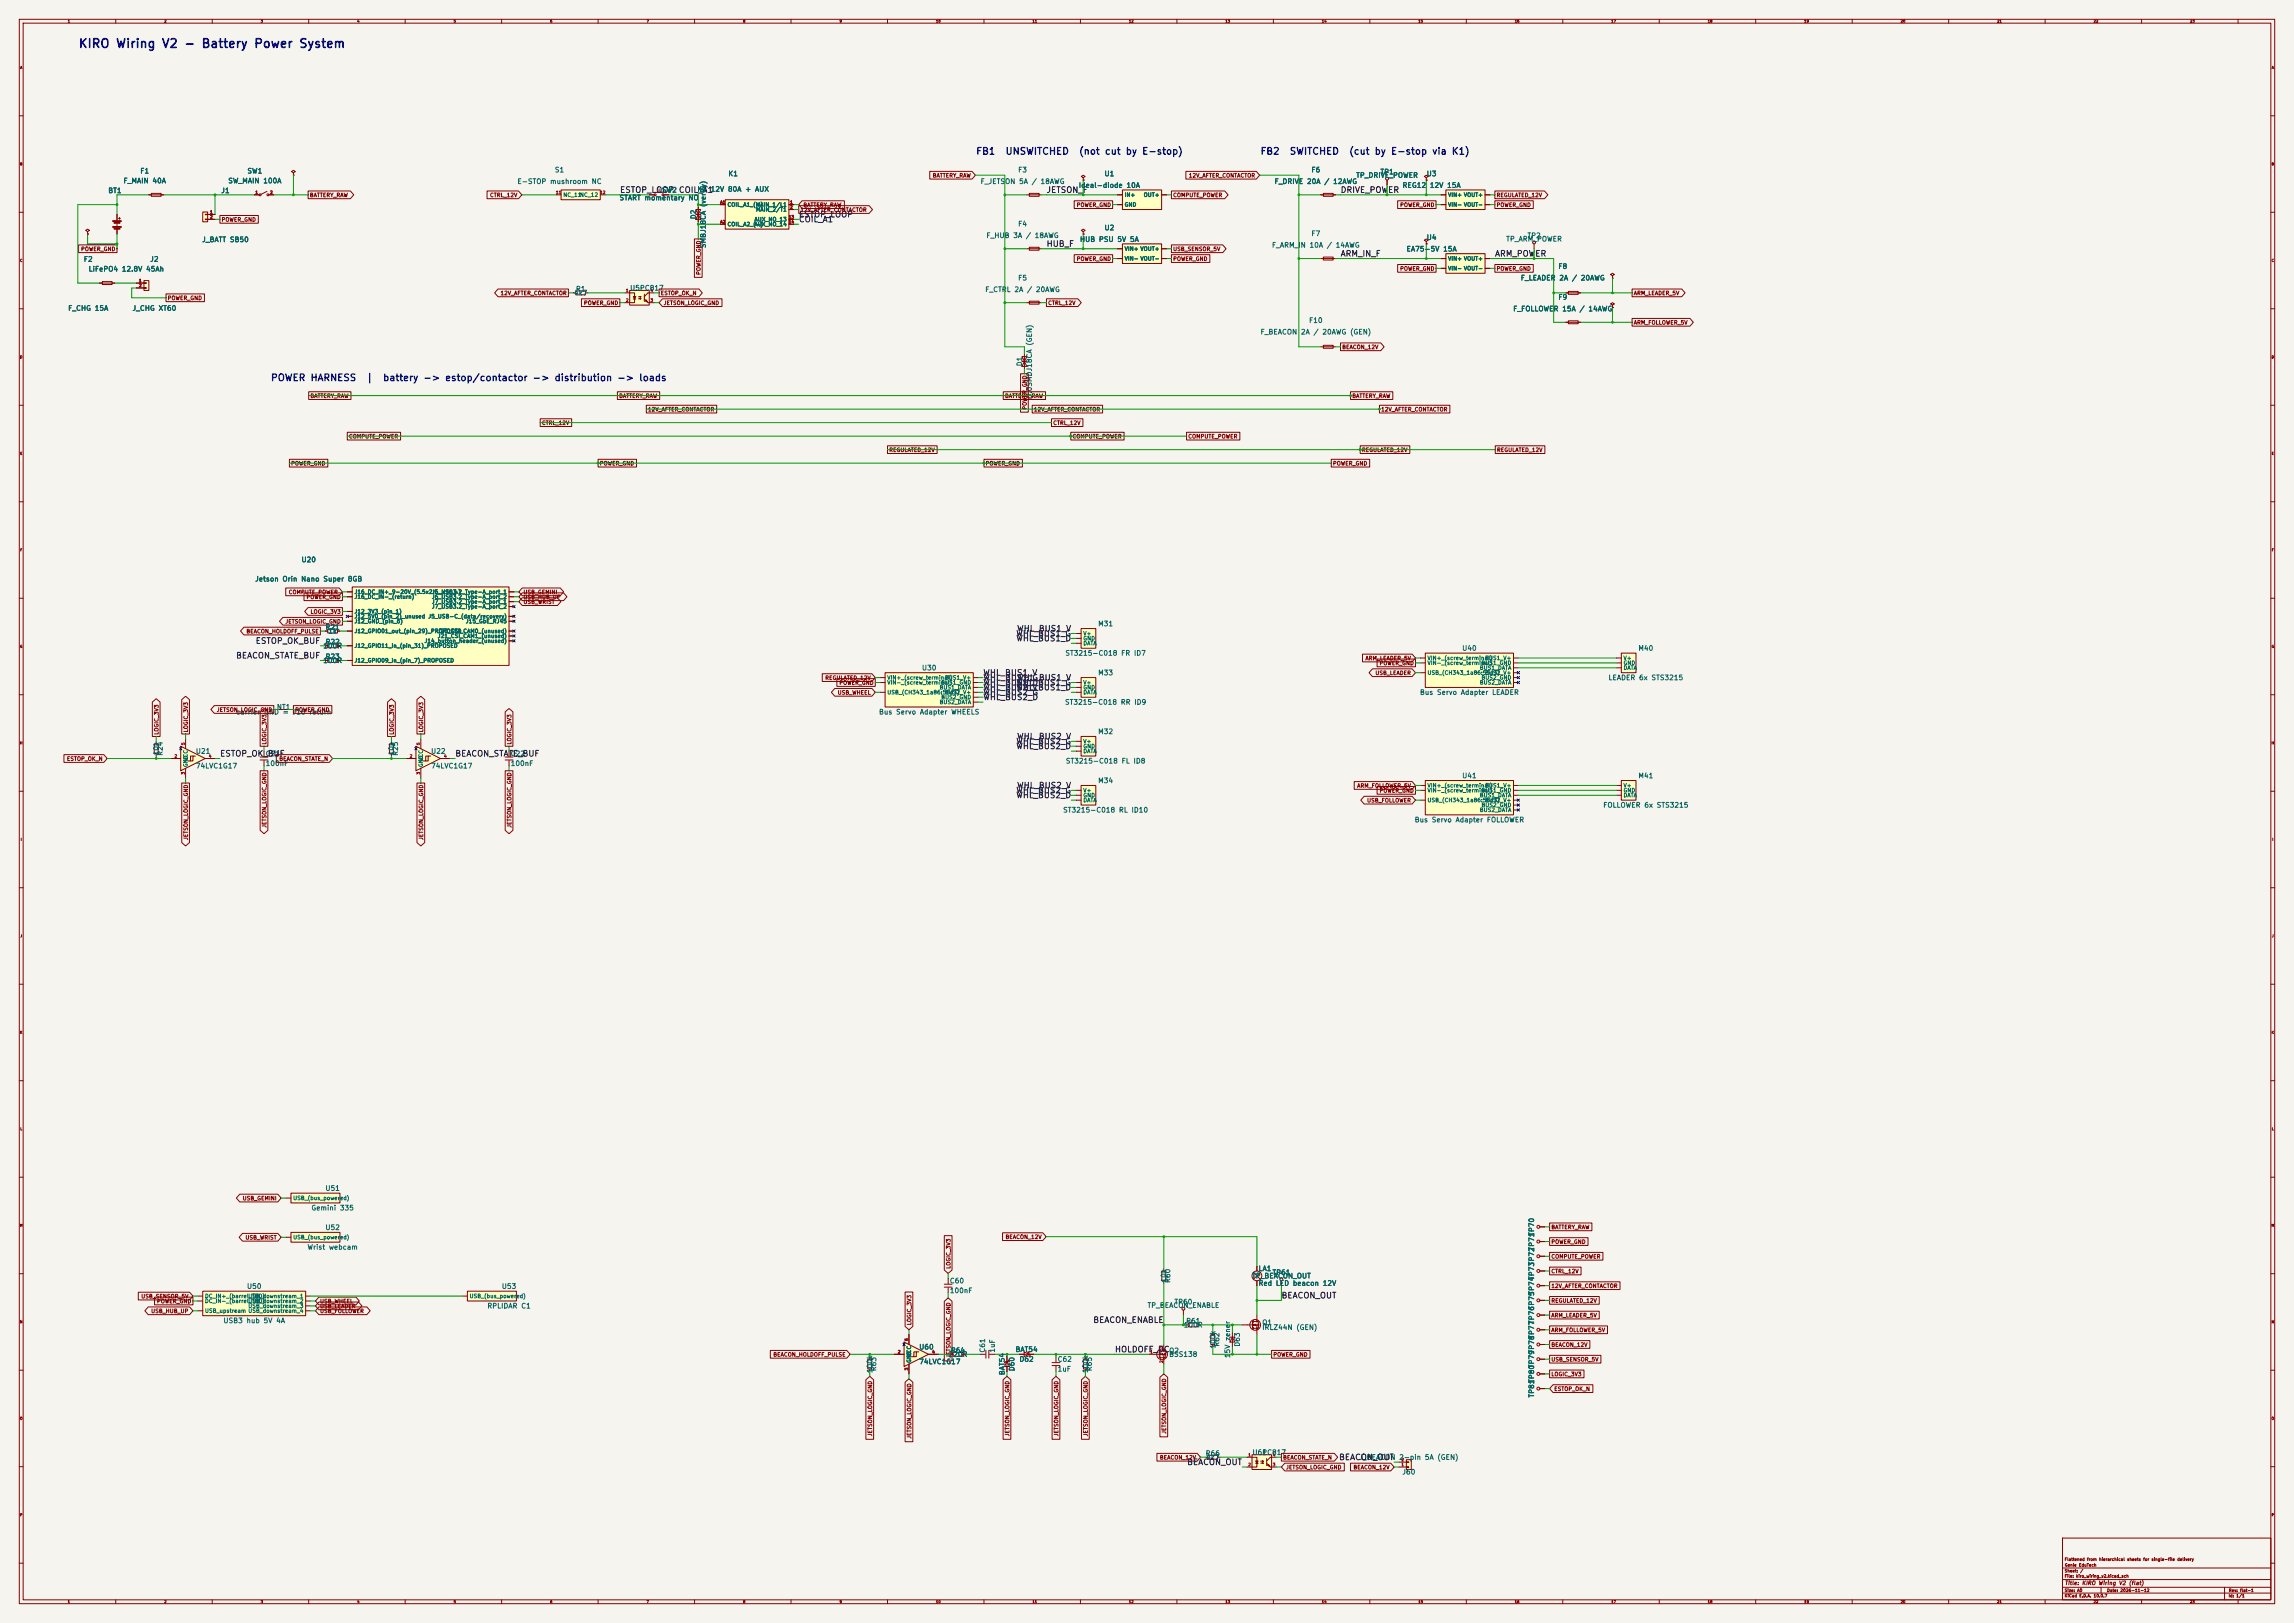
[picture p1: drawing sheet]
<svg xmlns="http://www.w3.org/2000/svg" width="1189mm" height="841mm" viewBox="0 0 1189 841" stroke-linecap="round" stroke-linejoin="round" font-family="sans-serif">
<defs><g id="words">
<text font-size="4.5" fill="#0000c2" x="40" y="26">KIRO Wiring V2 - Battery Power System</text>
<g font-size="3.5" fill="#0000c2">
<text x="506" y="81">FB1</text>
<text x="521" y="81">UNSWITCHED</text>
<text x="559" y="81">(not cut by E-stop)</text>
<text x="653" y="81">FB2</text>
<text x="668" y="81">SWITCHED</text>
<text x="699" y="81">(cut by E-stop via K1)</text>
<text x="140" y="198">POWER HARNESS</text>
<text x="190" y="198">|</text>
<text x="198" y="198">battery -&gt; estop/contactor -&gt; distribution -&gt; loads</text>
</g>
<g font-size="3" fill="#0f0f0f">
<text x="321" y="101">ESTOP_LOOP</text>
<text x="352" y="101">COIL_A1</text>
<text x="542" y="101">JETSON_F</text>
<text x="695" y="101">DRIVE_POWER</text>
<text x="414" y="113">ESTOP_LOOP</text>
<text x="414" y="116">COIL_A1</text>
<text x="542" y="129">HUB_F</text>
<text x="695" y="134">ARM_IN_F</text>
<text x="775" y="134">ARM_POWER</text>
<text x="527" y="328">WHL_BUS1_V</text>
<text x="132" y="334">ESTOP_OK_BUF</text>
<text x="526" y="333">WHL_BUS1_D</text>
<text x="526" y="331">WHL_BUS1_G</text>
<text x="122" y="342">BEACON_STATE_BUF</text>
<text x="509" y="351">WHL_BUS1_V</text>
<text x="509" y="353">WHL_BUS1_G</text>
<text x="527" y="353">WHL_BUS1_V</text>
<text x="509" y="358">WHL_BUS2_V</text>
<text x="509" y="356">WHL_BUS1_D</text>
<text x="526" y="358">WHL_BUS1_D</text>
<text x="526" y="356">WHL_BUS1_G</text>
<text x="509" y="364">WHL_BUS2_D</text>
<text x="509" y="361">WHL_BUS2_G</text>
<text x="527" y="384">WHL_BUS2_V</text>
<text x="526" y="389">WHL_BUS2_D</text>
<text x="526" y="386">WHL_BUS2_G</text>
<text x="114" y="393">ESTOP_OK_BUF</text>
<text x="236" y="393">BEACON_STATE_BUF</text>
<text x="526" y="412">WHL_BUS2_G</text>
<text x="527" y="409">WHL_BUS2_V</text>
<text x="526" y="414">WHL_BUS2_D</text>
<text x="664" y="674">BEACON_OUT</text>
<text x="566" y="686">BEACON_ENABLE</text>
<text x="578" y="701">HOLDOFF_DC</text>
<text x="615" y="760">BEACON_OUT</text>
<text x="694" y="757">BEACON_OUT</text>
</g>
<g font-size="2.5" fill="#006464">
<text x="287" y="90">S1</text>
<text x="527" y="90">F3</text>
<text x="679" y="90">F6</text>
<text x="64" y="96">F_MAIN 40A</text>
<text x="72" y="91">F1</text>
<text x="118" y="96">SW_MAIN 100A</text>
<text x="128" y="91">SW1</text>
<text x="268" y="96">E-STOP mushroom NC</text>
<text x="377" y="92">K1</text>
<text x="508" y="96">F_JETSON 5A / 18AWG</text>
<text x="572" y="92">U1</text>
<text x="660" y="96">F_DRIVE 20A / 12AWG</text>
<text x="703" y="93">TP_DRIVE_POWER</text>
<text x="715" y="91">TP1</text>
<text x="739" y="92">U3</text>
<text x="56" y="101">BT1</text>
<text x="114" y="101">J1</text>
<text x="343" y="100">SW2</text>
<text x="361" y="100">K1 12V 80A + AUX</text>
<text x="559" y="98">Ideal-diode 10A</text>
<text x="727" y="98">REG12</text>
<text x="741" y="98">12V 15A</text>
<text x="321" y="104">START momentary NO</text>
<text x="361" y="114" transform="rotate(-90 361 114)">D2</text>
<text x="527" y="118">F4</text>
<text x="572" y="120">U2</text>
<text x="511" y="124">F_HUB 3A / 18AWG</text>
<text x="560" y="126">HUB PSU 5V 5A</text>
<text x="679" y="123">F7</text>
<text x="739" y="125">U4</text>
<text x="780" y="126">TP_ARM_POWER</text>
<text x="791" y="124">TP2</text>
<text x="104" y="126">J_BATT SB50</text>
<text x="366" y="129" transform="rotate(-90 366 129)">SMBJ18CA (verify)</text>
<text x="659" y="129">F_ARM_IN 10A / 14AWG</text>
<text x="729" y="131">EA75-5V 15A</text>
<text x="43" y="136">F2</text>
<text x="78" y="136">J2</text>
<text x="46" y="141">LiFePO4 12.8V 45Ah</text>
<text x="807" y="140">F8</text>
<text x="527" y="146">F5</text>
<text x="788" y="146">F_LEADER 2A / 20AWG</text>
<text x="297" y="154">4k7</text>
<text x="298" y="152">R1</text>
<text x="326" y="151">U5PC817</text>
<text x="510" y="152">F_CTRL 2A / 20AWG</text>
<text x="807" y="156">F9</text>
<text x="35" y="162">F_CHG 15A</text>
<text x="68" y="162">J_CHG XT60</text>
<text x="784" y="162">F_FOLLOWER 15A / 14AWG</text>
<text x="678" y="168">F10</text>
<text x="653" y="174">F_BEACON</text>
<text x="674" y="174">2A / 20AWG (GEN)</text>
<text x="530" y="190" transform="rotate(-90 530 190)">D1</text>
<text x="535" y="207" transform="rotate(-90 535 207)">5.0SMDJ18CA (GEN)</text>
<text x="156" y="292">U20</text>
<text x="132" y="302">Jetson Orin Nano Super 8GB</text>
<text x="168" y="327">R21</text>
<text x="170" y="329">1k</text>
<text x="569" y="325">M31</text>
<text x="168" y="335">R22</text>
<text x="167" y="337">100R</text>
<text x="552" y="340">ST3215-C018 FR ID7</text>
<text x="758" y="338">U40</text>
<text x="849" y="338">M40</text>
<text x="167" y="344">100R</text>
<text x="168" y="342">R23</text>
<text x="478" y="348">U30</text>
<text x="569" y="351">M33</text>
<text x="833" y="353">LEADER 6x STS3215</text>
<text x="552" y="366">ST3215-C018 RR ID9</text>
<text x="736" y="361">Bus Servo Adapter LEADER</text>
<text x="122" y="371">carrier</text>
<text x="137" y="371">GND = J16 return</text>
<text x="143" y="368">NT1</text>
<text x="455" y="371">Bus Servo Adapter WHEELS</text>
<text x="569" y="381">M32</text>
<text x="83" y="392" transform="rotate(-90 83 392)">10k</text>
<text x="85" y="392" transform="rotate(-90 85 392)">R24</text>
<text x="101" y="391">U21</text>
<text x="137" y="392">C21</text>
<text x="205" y="392" transform="rotate(-90 205 392)">10k</text>
<text x="207" y="392" transform="rotate(-90 207 392)">R25</text>
<text x="223" y="391">U22</text>
<text x="264" y="392">C22</text>
<text x="101" y="399">74LVC1G17</text>
<text x="137" y="398">100nF</text>
<text x="223" y="399">74LVC1G17</text>
<text x="264" y="398">100nF</text>
<text x="552" y="396">ST3215-C018 FL ID8</text>
<text x="569" y="406">M34</text>
<text x="758" y="404">U41</text>
<text x="849" y="404">M41</text>
<text x="831" y="419">FOLLOWER 6x STS3215</text>
<text x="551" y="422">ST3215-C018 RL ID10</text>
<text x="733" y="427">Bus Servo Adapter FOLLOWER</text>
<text x="168" y="618">U51</text>
<text x="161" y="628">Gemini 335</text>
<text x="168" y="638">U52</text>
<text x="796" y="641" transform="rotate(-90 796 641)">TP70</text>
<text x="159" y="648">Wrist webcam</text>
<text x="796" y="648" transform="rotate(-90 796 648)">TP71</text>
<text x="652" y="659">LA1</text>
<text x="796" y="656" transform="rotate(-90 796 656)">TP72</text>
<text x="492" y="666">C60</text>
<text x="605" y="665" transform="rotate(-90 605 665)">10k</text>
<text x="607" y="665" transform="rotate(-90 607 665)">R60</text>
<text x="649" y="663">TP_BEACON_OUT</text>
<text x="659" y="661">TP61</text>
<text x="796" y="663" transform="rotate(-90 796 663)">TP73</text>
<text x="128" y="668">U50</text>
<text x="260" y="668">U53</text>
<text x="492" y="671">100nF</text>
<text x="652" y="667">Red LED beacon 12V</text>
<text x="796" y="671" transform="rotate(-90 796 671)">TP74</text>
<text x="608" y="677">TP60</text>
<text x="252" y="679">RPLIDAR C1</text>
<text x="594" y="678">TP_BEACON_ENABLE</text>
<text x="796" y="679" transform="rotate(-90 796 679)">TP75</text>
<text x="116" y="686">USB3 hub 5V 4A</text>
<text x="613" y="688">100R</text>
<text x="614" y="686">R61</text>
<text x="654" y="687">Q1</text>
<text x="654" y="690">IRLZ44N (GEN)</text>
<text x="796" y="686" transform="rotate(-90 796 686)">TP76</text>
<text x="638" y="695" transform="rotate(-90 638 695)">zener</text>
<text x="796" y="694" transform="rotate(-90 796 694)">TP77</text>
<text x="476" y="700">U60</text>
<text x="493" y="702">R64</text>
<text x="511" y="701" transform="rotate(-90 511 701)">C61</text>
<text x="516" y="701" transform="rotate(-90 516 701)">1uF</text>
<text x="526" y="701">BAT54</text>
<text x="606" y="702">Q2</text>
<text x="631" y="699" transform="rotate(-90 631 699)">100k</text>
<text x="633" y="698" transform="rotate(-90 633 698)">R62</text>
<text x="643" y="698" transform="rotate(-90 643 698)">D63</text>
<text x="796" y="702" transform="rotate(-90 796 702)">TP78</text>
<text x="476" y="708">74LVC1G17</text>
<text x="491" y="704">220R</text>
<text x="528" y="706">D62</text>
<text x="548" y="706">C62</text>
<text x="606" y="704">BSS138</text>
<text x="638" y="704" transform="rotate(-90 638 704)">15V</text>
<text x="453" y="712" transform="rotate(-90 453 712)">100k</text>
<text x="455" y="711" transform="rotate(-90 455 711)">R63</text>
<text x="521" y="713" transform="rotate(-90 521 713)">BAT54</text>
<text x="526" y="711" transform="rotate(-90 526 711)">D60</text>
<text x="548" y="711">1uF</text>
<text x="564" y="712" transform="rotate(-90 564 712)">100k</text>
<text x="567" y="711" transform="rotate(-90 567 711)">R65</text>
<text x="796" y="709" transform="rotate(-90 796 709)">TP79</text>
<text x="796" y="717" transform="rotate(-90 796 717)">TP80</text>
<text x="796" y="724" transform="rotate(-90 796 724)">TP81</text>
<text x="625" y="755">R66</text>
<text x="649" y="754">U61</text>
<text x="654" y="754">PC817</text>
<text x="625" y="757">4k7</text>
<text x="704" y="757">J_BEACON 2-pin 5A (GEN)</text>
<text x="727" y="765">J60</text>
</g>
<g font-size="2" fill="#840000">
<text x="483" y="92">BATTERY_RAW</text>
<text x="616" y="92">12V_AFTER_CONTACTOR</text>
<text x="160" y="103">BATTERY_RAW</text>
<text x="254" y="103">CTRL_12V</text>
<text x="416" y="108">BATTERY_RAW</text>
<text x="558" y="108">POWER_GND</text>
<text x="608" y="103">COMPUTE_POWER</text>
<text x="725" y="108">POWER_GND</text>
<text x="775" y="108">POWER_GND</text>
<text x="775" y="103">REGULATED_12V</text>
<text x="415" y="110">12V_AFTER_CONTACTOR</text>
<text x="115" y="115">POWER_GND</text>
<text x="42" y="131">POWER_GND</text>
<text x="608" y="131">USB_SENSOR_5V</text>
<text x="558" y="136">POWER_GND</text>
<text x="608" y="136">POWER_GND</text>
<text x="364" y="143" transform="rotate(-90 364 143)">POWER_GND</text>
<text x="725" y="141">POWER_GND</text>
<text x="775" y="141">POWER_GND</text>
<text x="87" y="156">POWER_GND</text>
<text x="259" y="153">12V_AFTER_CONTACTOR</text>
<text x="342" y="153">ESTOP_OK_N</text>
<text x="847" y="153">ARM_LEADER_5V</text>
<text x="302" y="159">POWER_GND</text>
<text x="344" y="159">JETSON_LOGIC_GND</text>
<text x="543" y="159">CTRL_12V</text>
<text x="847" y="169">ARM_FOLLOWER_5V</text>
<text x="695" y="181">BEACON_12V</text>
<text x="161" y="207">BATTERY_RAW</text>
<text x="321" y="207">BATTERY_RAW</text>
<text x="521" y="207">BATTERY_RAW</text>
<text x="701" y="207">BATTERY_RAW</text>
<text x="336" y="214">12V_AFTER_CONTACTOR</text>
<text x="533" y="213" transform="rotate(-90 533 213)">POWER_GND</text>
<text x="536" y="214">12V_AFTER_CONTACTOR</text>
<text x="716" y="214">12V_AFTER_CONTACTOR</text>
<text x="281" y="221">CTRL_12V</text>
<text x="546" y="221">CTRL_12V</text>
<text x="181" y="228">COMPUTE_POWER</text>
<text x="556" y="228">COMPUTE_POWER</text>
<text x="616" y="228">COMPUTE_POWER</text>
<text x="461" y="235">REGULATED_12V</text>
<text x="706" y="235">REGULATED_12V</text>
<text x="776" y="235">REGULATED_12V</text>
<text x="151" y="242">POWER_GND</text>
<text x="311" y="242">POWER_GND</text>
<text x="511" y="242">POWER_GND</text>
<text x="691" y="242">POWER_GND</text>
<text x="149" y="308">COMPUTE_POWER</text>
<text x="159" y="311">POWER_GND</text>
<text x="271" y="311">USB_HUB_UP</text>
<text x="271" y="308">USB_GEMINI</text>
<text x="271" y="313">USB_WRIST</text>
<text x="148" y="324">JETSON_LOGIC_GND</text>
<text x="161" y="319">LOGIC_3V3</text>
<text x="127" y="329">BEACON_HOLDOFF_PULSE</text>
<text x="707" y="343">ARM_LEADER_5V</text>
<text x="715" y="345">POWER_GND</text>
<text x="427" y="353">REGULATED_12V</text>
<text x="713" y="350">USB_LEADER</text>
<text x="435" y="355">POWER_GND</text>
<text x="434" y="360">USB_WHEEL</text>
<text x="112" y="369">JETSON_LOGIC_GND</text>
<text x="153" y="369">POWER_GND</text>
<text x="83" y="381" transform="rotate(-90 83 381)">LOGIC_3V3</text>
<text x="98" y="380" transform="rotate(-90 98 380)">LOGIC_3V3</text>
<text x="205" y="381" transform="rotate(-90 205 381)">LOGIC_3V3</text>
<text x="220" y="380" transform="rotate(-90 220 380)">LOGIC_3V3</text>
<text x="139" y="386" transform="rotate(-90 139 386)">LOGIC_3V3</text>
<text x="266" y="386" transform="rotate(-90 266 386)">LOGIC_3V3</text>
<text x="34" y="395">ESTOP_OK_N</text>
<text x="145" y="395">BEACON_STATE_N</text>
<text x="703" y="409">ARM_FOLLOWER_5V</text>
<text x="715" y="411">POWER_GND</text>
<text x="708" y="416">USB_FOLLOWER</text>
<text x="139" y="429" transform="rotate(-90 139 429)">JETSON_LOGIC_GND</text>
<text x="266" y="429" transform="rotate(-90 266 429)">JETSON_LOGIC_GND</text>
<text x="98" y="436" transform="rotate(-90 98 436)">JETSON_LOGIC_GND</text>
<text x="220" y="436" transform="rotate(-90 220 436)">JETSON_LOGIC_GND</text>
<text x="126" y="622">USB_GEMINI</text>
<text x="804" y="637">BATTERY_RAW</text>
<text x="127" y="643">USB_WRIST</text>
<text x="521" y="642">BEACON_12V</text>
<text x="804" y="645">POWER_GND</text>
<text x="804" y="653">COMPUTE_POWER</text>
<text x="493" y="658" transform="rotate(-90 493 658)">LOGIC_3V3</text>
<text x="804" y="660">CTRL_12V</text>
<text x="804" y="668">12V_AFTER_CONTACTOR</text>
<text x="73" y="673">USB_SENSOR_5V</text>
<text x="81" y="676">POWER_GND</text>
<text x="166" y="676">USB_WHEEL</text>
<text x="804" y="675">REGULATED_12V</text>
<text x="78" y="681">USB_HUB_UP</text>
<text x="166" y="681">USB_FOLLOWER</text>
<text x="166" y="678">USB_LEADER</text>
<text x="804" y="683">ARM_LEADER_5V</text>
<text x="473" y="687" transform="rotate(-90 473 687)">LOGIC_3V3</text>
<text x="804" y="691">ARM_FOLLOWER_5V</text>
<text x="804" y="698">BEACON_12V</text>
<text x="401" y="703">BEACON_HOLDOFF_PULSE</text>
<text x="493" y="704" transform="rotate(-90 493 704)">JETSON_LOGIC_GND</text>
<text x="660" y="703">POWER_GND</text>
<text x="804" y="706">USB_SENSOR_5V</text>
<text x="804" y="714">LOGIC_3V3</text>
<text x="805" y="721">ESTOP_OK_N</text>
<text x="605" y="743" transform="rotate(-90 605 743)">JETSON_LOGIC_GND</text>
<text x="452" y="745" transform="rotate(-90 452 745)">JETSON_LOGIC_GND</text>
<text x="473" y="746" transform="rotate(-90 473 746)">JETSON_LOGIC_GND</text>
<text x="524" y="745" transform="rotate(-90 524 745)">JETSON_LOGIC_GND</text>
<text x="549" y="745" transform="rotate(-90 549 745)">JETSON_LOGIC_GND</text>
<text x="564" y="745" transform="rotate(-90 564 745)">JETSON_LOGIC_GND</text>
<text x="601" y="757">BEACON_12V</text>
<text x="665" y="757">BEACON_STATE_N</text>
<text x="666" y="762">JETSON_LOGIC_GND</text>
<text x="701" y="762">BEACON_12V</text>
<text x="1070" y="822">Title: KIRO Wiring V2 (flat)</text>
</g>
<g font-size="2" fill="#006464">
<text x="292" y="102">NC_11</text>
<text x="300" y="102">NC_12</text>
<text x="377" y="108">COIL_A1_(+)</text>
<text x="391" y="108">MAIN_1/L1</text>
<text x="583" y="108">GND</text>
<text x="583" y="102">IN+</text>
<text x="593" y="102">OUT+</text>
<text x="750" y="102">VIN+ VOUT+</text>
<text x="750" y="108">VIN- VOUT-</text>
<text x="392" y="110">MAIN_2/T1</text>
<text x="377" y="118">COIL_A2_(-)</text>
<text x="391" y="115">AUX_NO_13</text>
<text x="391" y="118">AUX_NO_14</text>
<text x="583" y="130">VIN+ VOUT+</text>
<text x="583" y="136">VIN- VOUT-</text>
<text x="750" y="136">VIN+ VOUT+</text>
<text x="750" y="141">VIN- VOUT-</text>
<text x="183" y="308">J16_DC_IN+_9-20V_(5.5x2.5,_ctr_+)</text>
<text x="183" y="311">J16_DC_IN-_(return)</text>
<text x="224" y="308">J6_USB3.2_Type-A_port_1</text>
<text x="224" y="311">J6_USB3.2_Type-A_port_2</text>
<text x="224" y="313">J7_USB3.2_Type-A_port_1</text>
<text x="224" y="316">J7_USB3.2_Type-A_port_2</text>
<text x="183" y="318">J12_3V3_(pin_1)</text>
<text x="183" y="321">J12_5V0_(pin_2)_unused J5_USB-C_(data/recovery)</text>
<text x="183" y="323">J12_GND_(pin_6)</text>
<text x="241" y="323">J15_GbE_RJ45</text>
<text x="183" y="329">J12_GPIO01_out_(pin_29)_PROPOSED</text>
<text x="227" y="329">J20_CSI_CAM0_(unused)</text>
<text x="561" y="330">V+</text>
<text x="220" y="334">J14_button_header_(unused)</text>
<text x="227" y="331">J21_CSI_CAM1_(unused)</text>
<text x="561" y="332">GND</text>
<text x="561" y="335">DATA</text>
<text x="183" y="336">J12_GPIO11_in_(pin_31)_PROPOSED</text>
<text x="183" y="344">J12_GPIO09_in_(pin_7)_PROPOSED</text>
<text x="740" y="342">VIN+_(screw_terminal)</text>
<text x="740" y="345">VIN-_(screw_terminal)</text>
<text x="767" y="348">BUS1_DATA</text>
<text x="768" y="345">BUS1_GND</text>
<text x="770" y="342">BUS1_V+</text>
<text x="841" y="345">GND</text>
<text x="841" y="348">DATA</text>
<text x="841" y="342">V+</text>
<text x="460" y="353">VIN+_(screw_terminal)</text>
<text x="490" y="353">BUS1_V+</text>
<text x="740" y="350">USB_(CH343_1a86:55d3)</text>
<text x="768" y="353">BUS2_GND</text>
<text x="770" y="350">BUS2_V+</text>
<text x="460" y="355">VIN-_(screw_terminal)</text>
<text x="487" y="358">BUS1_DATA</text>
<text x="488" y="355">BUS1_GND</text>
<text x="561" y="358">GND</text>
<text x="561" y="355">V+</text>
<text x="767" y="355">BUS2_DATA</text>
<text x="460" y="360">USB_(CH343_1a86:55d3)</text>
<text x="487" y="365">BUS2_DATA</text>
<text x="488" y="363">BUS2_GND</text>
<text x="490" y="360">BUS2_V+</text>
<text x="561" y="360">DATA</text>
<text x="561" y="388">GND</text>
<text x="561" y="386">V+</text>
<text x="98" y="394" transform="rotate(-90 98 394)">VCC</text>
<text x="220" y="394" transform="rotate(-90 220 394)">VCC</text>
<text x="561" y="391">DATA</text>
<text x="98" y="398" transform="rotate(-90 98 398)">GND</text>
<text x="220" y="398" transform="rotate(-90 220 398)">GND</text>
<text x="561" y="414">GND</text>
<text x="561" y="411">V+</text>
<text x="740" y="409">VIN+_(screw_terminal)</text>
<text x="740" y="411">VIN-_(screw_terminal)</text>
<text x="767" y="414">BUS1_DATA</text>
<text x="768" y="411">BUS1_GND</text>
<text x="770" y="409">BUS1_V+</text>
<text x="841" y="411">GND</text>
<text x="841" y="414">DATA</text>
<text x="841" y="409">V+</text>
<text x="561" y="416">DATA</text>
<text x="740" y="416">USB_(CH343_1a86:55d3)</text>
<text x="768" y="419">BUS2_GND</text>
<text x="770" y="416">BUS2_V+</text>
<text x="767" y="421">BUS2_DATA</text>
<text x="152" y="622">USB_(bus_powered)</text>
<text x="152" y="643">USB_(bus_powered)</text>
<text x="106" y="673">DC_IN+_(barrel_TBD)</text>
<text x="106" y="676">DC_IN-_(barrel_TBD)</text>
<text x="128" y="673">USB_downstream_1</text>
<text x="128" y="676">USB_downstream_2</text>
<text x="243" y="673">USB_(bus_powered)</text>
<text x="106" y="681">USB_upstream USB_downstream_4</text>
<text x="128" y="678">USB_downstream_3</text>
<text x="473" y="706" transform="rotate(-90 473 706)">GND</text>
<text x="473" y="703" transform="rotate(-90 473 703)">VCC</text>
</g>
<g font-size="1.5" fill="#a90000">
<text x="132" y="101">1</text>
<text x="140" y="101">2</text>
<text x="288" y="101">11</text>
<text x="311" y="101">12</text>
<text x="373" y="106">A1</text>
<text x="409" y="106">1</text>
<text x="109" y="111">1</text>
<text x="109" y="114">2</text>
<text x="409" y="114">13</text>
<text x="409" y="108">2</text>
<text x="373" y="116">A2</text>
<text x="409" y="116">14</text>
<text x="72" y="147">1</text>
<text x="72" y="149">2</text>
<text x="324" y="152">1</text>
<text x="337" y="152">4</text>
<text x="324" y="157">2</text>
<text x="337" y="157">3</text>
<text x="96" y="386" transform="rotate(-90 96 386)">5</text>
<text x="218" y="386" transform="rotate(-90 218 386)">5</text>
<text x="90" y="393">2</text>
<text x="108" y="393">4</text>
<text x="212" y="393">2</text>
<text x="230" y="393">4</text>
<text x="96" y="402" transform="rotate(-90 96 402)">3</text>
<text x="218" y="402" transform="rotate(-90 218 402)">3</text>
<text x="471" y="695" transform="rotate(-90 471 695)">5</text>
<text x="465" y="702">2</text>
<text x="483" y="702">4</text>
<text x="596" y="702">1</text>
<text x="603" y="699" transform="rotate(-90 603 699)">3</text>
<text x="603" y="706" transform="rotate(-90 603 706)">2</text>
<text x="471" y="710" transform="rotate(-90 471 710)">3</text>
<text x="647" y="755">1</text>
<text x="659" y="755">4</text>
<text x="647" y="760">2</text>
<text x="659" y="760">3</text>
<text x="726" y="760">1</text>
<text x="726" y="758">2</text>
</g>
<g font-size="1.5" fill="#840000">
<text x="1070" y="809">Flattened from hierarchical sheets for single-file delivery</text>
<text x="1070" y="815">Sheet: /</text>
<text x="1070" y="812">Genie EduTech</text>
<text x="1070" y="818">File: kiro_wiring_v2.kicad_sch</text>
<text x="1070" y="825">Size: A0</text>
<text x="1092" y="825">Date: 2026-11-12</text>
<text x="1155" y="825">Rev: flat-1</text>
<text x="1070" y="828">KiCad E.D.A. 10.0.7</text>
<text x="1155" y="828">Id: 1/1</text>
</g>
<g font-size="1.3" fill="#840000">
<text x="35" y="12">1</text>
<text x="85" y="12">2</text>
<text x="135" y="12">3</text>
<text x="185" y="12">4</text>
<text x="235" y="12">5</text>
<text x="285" y="12">6</text>
<text x="335" y="12">7</text>
<text x="385" y="12">8</text>
<text x="435" y="12">9</text>
<text x="485" y="12">10</text>
<text x="535" y="12">11</text>
<text x="585" y="12">12</text>
<text x="635" y="12">13</text>
<text x="685" y="12">14</text>
<text x="735" y="12">15</text>
<text x="785" y="12">16</text>
<text x="835" y="12">17</text>
<text x="885" y="12">18</text>
<text x="935" y="12">19</text>
<text x="985" y="12">20</text>
<text x="1035" y="12">21</text>
<text x="1085" y="12">22</text>
<text x="1135" y="12">23</text>
<text x="10" y="36">A</text>
<text x="1177" y="36">A</text>
<text x="10" y="86">B</text>
<text x="1177" y="86">B</text>
<text x="10" y="136">C</text>
<text x="1177" y="136">C</text>
<text x="10" y="186">D</text>
<text x="1177" y="186">D</text>
<text x="10" y="236">E</text>
<text x="1177" y="236">E</text>
<text x="10" y="286">F</text>
<text x="1177" y="286">F</text>
<text x="10" y="336">G</text>
<text x="1177" y="336">G</text>
<text x="10" y="386">H</text>
<text x="1177" y="386">H</text>
<text x="11" y="436">I</text>
<text x="1178" y="436">I</text>
<text x="10" y="486">J</text>
<text x="1177" y="486">J</text>
<text x="10" y="536">K</text>
<text x="1177" y="536">K</text>
<text x="10" y="586">L</text>
<text x="1177" y="586">L</text>
<text x="10" y="636">M</text>
<text x="1177" y="636">M</text>
<text x="10" y="686">N</text>
<text x="1177" y="686">N</text>
<text x="10" y="736">O</text>
<text x="1177" y="736">O</text>
<text x="10" y="786">P</text>
<text x="1177" y="786">P</text>
<text x="35" y="831">1</text>
<text x="85" y="831">2</text>
<text x="135" y="831">3</text>
<text x="185" y="831">4</text>
<text x="235" y="831">5</text>
<text x="285" y="831">6</text>
<text x="335" y="831">7</text>
<text x="385" y="831">8</text>
<text x="435" y="831">9</text>
<text x="485" y="831">10</text>
<text x="535" y="831">11</text>
<text x="585" y="831">12</text>
<text x="635" y="831">13</text>
<text x="685" y="831">14</text>
<text x="735" y="831">15</text>
<text x="785" y="831">16</text>
<text x="835" y="831">17</text>
<text x="885" y="831">18</text>
<text x="935" y="831">19</text>
<text x="985" y="831">20</text>
<text x="1035" y="831">21</text>
<text x="1085" y="831">22</text>
<text x="1135" y="831">23</text>
</g>
</g></defs>
<path d="M0 0h1189v841h-1189z" fill="#f5f4ef" stroke="#f5f4ef" stroke-width=".52"/>
<g fill="none" stroke="#840000" stroke-width=".52">
<path d="M10 10h1169v821h-1169zM12 12h1165v817h-1165zM60 10v2M110 10v2M160 10v2M210 10v2M260 10v2M310 10v2M360 10v2M410 10v2M460 10v2M510 10v2"/>
<path d="M560 10v2M610 10v2M660 10v2M710 10v2M760 10v2M810 10v2M860 10v2M910 10v2M960 10v2M1010 10v2M1060 10v2M1110 10v2"/>
<path d="M1160 10v2M10 60h2M1177 60h2M719 93v3M10 110h2M1177 110h2M10 160h2M1177 160h2M10 210h2M1177 210h2M10 260h2M1177 260h2"/>
<path d="M10 310h2M1177 310h2M10 360h2M1177 360h2M10 410h2M1177 410h2M10 460h2M1177 460h2M10 510h2M1177 510h2M10 560h2M1177 560h2"/>
<path d="M10 610h2M1177 610h2M10 660h2M1177 660h2M10 710h2M1177 710h2M10 760h2M1177 760h2M1069 797h108v32h-108zM10 810h2M1069 818h108M1069 812h108"/>
<path d="M1177 810h2M60 829v2M110 829v2M160 829v2M210 829v2M260 829v2M310 829v2M360 829v2M410 829v2M460 829v2M510 829v2M560 829v2"/>
<path d="M610 829v2M660 829v2M710 829v2M760 829v2M810 829v2M860 829v2M910 829v2M960 829v2M1010 829v2M1060 829v2M1069 825h108M1069 822h108"/>
<path d="M1089 822v3M1110 829v2M1153 822v7M1160 829v2"/>
<circle cx="719" cy="93" r=".8"/>
</g>
<path d="M459 349h45v17h-45z" fill="#ffffc2"/>
<path d="M456 354h3M456 351h3M456 359h3M459 349h45v17h-45zM504 354h3M504 356h3M504 351h3M504 359h3M504 361h3M504 364h3" fill="none" stroke="#840000" stroke-width=".52"/>
<path d="M749 98h21v11h-21z" fill="#ffffc2"/>
<path d="M749 98h21v11h-21zM747 101h2M747 106h2M770 101h2M770 106h2M202 385h2v5h-2zM203 384v1M203 390v2" fill="none" stroke="#840000" stroke-width=".52"/>
<path d="M75 145h2v5h-2z" fill="#ffffc2"/>
<path d="M739 92l1-1h-1h-1l1 1v1M739 93h.1M71 147h4M71 149h4M75 145h2v5h-2zM75 147h1zM75 149h1z" fill="none" stroke="#840000" stroke-width=".52"/>
<g fill="#ffffc2">
<path d="M216 387l12 6-12 6z"/>
<path d="M221 392h1l-3 2h2z"/>
<path d="M222 392h1l-2 2h1z"/>
</g>
<path d="M210 393h6M216 387l12 6-12 6zM218 383v5M218 398v5M222 392h-1v2h-2M223 392h-1v2h-1M228 393h5" fill="none" stroke="#840000" stroke-width=".52"/>
<path d="M739 404h45v18h-45z" fill="#ffffc2"/>
<g fill="none" stroke="#840000" stroke-width=".52">
<path d="M138 99l-3 2M77 101h8M78 100h5v2h-5zM132 101h2M139 101h3M736 410h3M736 407h3M736 415h3M739 404h45v18h-45zM784 410h3M784 412h3M784 407h3"/>
<path d="M784 417h3M784 420h3M784 415h3"/>
<circle cx="135" cy="101" r=".5"/>
<circle cx="139" cy="101" r=".5"/>
</g>
<path d="M151 618h25v5h-25z" fill="#ffffc2"/>
<path d="M80 385h2v5h-2zM81 384v1M81 390v2M151 618h25v5h-25zM148 621h3" fill="none" stroke="#840000" stroke-width=".52"/>
<g fill="#ffffc2">
<path d="M94 387l12 6-12 6z"/>
<path d="M99 392v2h-2l3-2z"/>
<path d="M100 392h1l-2 2h1z"/>
</g>
<path d="M89 393h5M94 387l12 6-12 6zM96 383v5M96 398v5M100 392h-1v2h-2M101 392h-1v2h-1M106 393h5M262 392h4M262 394h4M264 389v3M264 394v3" fill="none" stroke="#840000" stroke-width=".52"/>
<g fill="#ffffc2">
<path d="M469 695l12 7-12 6z"/>
<path d="M474 700v3h-2l3-3z"/>
<path d="M475 700h1l-2 3h1z"/>
</g>
<g fill="none" stroke="#840000" stroke-width=".52">
<path d="M152 90l1-1-1-1-1 1 1 1v1M152 91h.1M339 100h5M342 98v2M337 101h2M344 101h3M532 101h8M533 100h6v2h-6zM169 342h1M170 341h5v2h-5zM175 342h1M650 659l3 4"/>
<path d="M651 656v3M653 659l-3 4M489 665h4M489 667h4M491 662v3M491 667v3M651 664v2M664 664v2M469 695l12 7-12 6zM471 692v5M511 700v4M513 700v4"/>
<path d="M450 704h2v5h-2zM451 703v1M451 709v2M463 702h6M471 707v5M475 700h-1v3h-2M476 700h-1v3h-1M481 702h5M493 702h1M494 701h5v2h-5zM499 702h1M508 702h3"/>
<path d="M513 702h3M528 702h8M531 700l2 2-2 1zM533 701v-1v3h1v-1"/>
<circle cx="340" cy="101" r=".5"/>
<circle cx="344" cy="101" r=".5"/>
<circle cx="651" cy="661" r="2.5"/>
<circle cx="664" cy="663" r=".8"/>
</g>
<path d="M291 98h20v5h-20z" fill="#ffffc2"/>
<g fill="none" stroke="#840000" stroke-width=".52">
<path d="M291 98h20v5h-20zM288 101h3M311 101h3M644 687h5M649 685v3M650 685h2v3h-2M650 687h1v5M650 684v1M650 686v1M650 688v1M651 681v4M652 686h1"/>
<path d="M652 686l1 1h-1z"/>
<circle cx="651" cy="687" r="2.8"/>
</g>
<g fill="#840000" stroke="#840000" stroke-width=".52">
<path d="M650 687l1-1v1z"/>
<circle cx="651" cy="685" r=".3"/>
<circle cx="651" cy="688" r=".3"/>
</g>
<path d="M582 98h20v11h-20z" fill="#ffffc2"/>
<path d="M582 98h20v11h-20zM579 106h3M579 101h3M602 101h3M628 692h2v5h-2zM629 690v2M629 697v1M637 693h3M639 693l1 2h-3zM639 690v8" fill="none" stroke="#840000" stroke-width=".52"/>
<path d="M376 103h33v16h-33z" fill="#ffffc2"/>
<g fill="none" stroke="#840000" stroke-width=".52">
<path d="M561 92l1-1h-1h-1l1 1v1M561 93h.1M373 106h3M373 116h3M376 103h33v16h-33zM409 106h2M409 109h2M409 114h2M409 116h2M297 152h1M298 151h5v2h-5zM303 152h2"/>
<path d="M144 368h6M602 659h2v5h-2zM603 657v2M603 664v1M522 706l1 2h-2zM522 703v8M523 705v1h-2"/>
</g>
<path d="M105 110h3v5h-3z" fill="#ffffc2"/>
<g fill="none" stroke="#840000" stroke-width=".52">
<path d="M105 110h3v5h-3zM106 111h2zM106 114h2zM108 111h3M108 114h3M613 679v2"/>
<circle cx="613" cy="678" r=".8"/>
</g>
<path d="M560 351h8v10h-8z" fill="#ffffc2"/>
<path d="M558 356h2M558 359h2M558 354h2M560 351h8v10h-8z" fill="none" stroke="#840000" stroke-width=".52"/>
<path d="M326 150h11v8h-11z" fill="#ffffc2"/>
<g fill="none" stroke="#840000" stroke-width=".52">
<path d="M52 147h7M53 146h5v1h-5zM324 152h5v3M326 150h11v8h-11zM328 154h2l-1 1zM328 155h2M329 155v2h-5M331 154h1M331 155h1M334 152v4M336 157h3M339 152h-3l-2 2"/>
<path d="M601 700v4M601 700h3v4h-3M601 699v1M603 697v3M596 702h5M601 702h2v5M601 701v1M601 703v1M604 701h.1M604 701v1z"/>
<circle cx="602" cy="702" r="2.8"/>
</g>
<g fill="#840000" stroke="#840000" stroke-width=".52">
<path d="M335 155l1 1h-2z"/>
<path d="M334 155l2 2z"/>
<path d="M602 702l1-1v1z"/>
<circle cx="603" cy="700" r=".3"/>
<circle cx="603" cy="704" r=".3"/>
</g>
<path d="M183 304h81v41h-81z" fill="#ffffc2"/>
<g fill="none" stroke="#840000" stroke-width=".52">
<path d="M61 111v3M61 116h.1M61 116v1M61 117h.1M61 119v2M61 113h1M62 113v1M685 101h7M686 100h5v2h-5zM180 317h3M180 319h3M180 307h3"/>
<path d="M180 309h3M183 304h81v41h-81zM264 319h2M264 307h2M264 309h2M264 312h2M264 314h2M169 327h1M169 335h1M170 326h5v2h-5zM170 334h5v2h-5zM175 327h1"/>
<path d="M175 335h1M180 322h3M180 327h3M180 335h3M264 322h2M264 327h2M264 332h2M264 330h2M180 342h3M615 687h1M616 686h5v2h-5zM621 687h1"/>
<path d="M545 706h4M545 708h4M547 703v3M547 708v3M562 704h2v5h-2zM563 703v1M563 709v2"/>
</g>
<g fill="#840000" stroke="#840000" stroke-width=".52">
<path d="M58 114l5 1z"/>
<path d="M58 117l5 1z"/>
<path d="M59 115h3v1h-3z"/>
<path d="M59 118h3v1h-3z"/>
</g>
<path d="M649 754h10v7h-10z" fill="#ffffc2"/>
<path d="M45 120l1-1h-1h-1l1 1v1M45 121h.1M646 755h5v3M649 754h10v7h-10zM651 757h1l-1 1zM651 758h1M651 758v2h-5M653 757h2M653 758h2M657 756v4M662 755h-4l-1 2M658 760h4" fill="none" stroke="#840000" stroke-width=".52"/>
<g fill="#840000" stroke="#840000" stroke-width=".52">
<path d="M657 759h1v1z"/>
<path d="M657 758l1 2z"/>
</g>
<path d="M560 407h8v10h-8z" fill="#ffffc2"/>
<path d="M135 392h4M135 394h4M137 389v3M137 394v3M558 412h2M558 415h2M558 410h2M560 407h8v10h-8z" fill="none" stroke="#840000" stroke-width=".52"/>
<path d="M560 382h8v10h-8z" fill="#ffffc2"/>
<path d="M361 109h2l-2 5h2zM361 111h2v1M362 107v8M558 387h2M558 389h2M558 384h2M560 382h8v10h-8zM625 755h1M626 754h5v2h-5zM631 755h1" fill="none" stroke="#840000" stroke-width=".52"/>
<path d="M151 639h25v5h-25z" fill="#ffffc2"/>
<path d="M151 639h25v5h-25zM148 641h3" fill="none" stroke="#840000" stroke-width=".52"/>
<path d="M105 669h53v13h-53z" fill="#ffffc2"/>
<path d="M103 672h2M103 674h2M103 679h2M105 669h53v13h-53zM158 672h3M158 674h3M158 677h3M158 679h3" fill="none" stroke="#840000" stroke-width=".52"/>
<path d="M242 669h26v5h-26z" fill="#ffffc2"/>
<g fill="none" stroke="#840000" stroke-width=".52">
<path d="M795 126v3M812 152h7M813 151h5v2h-5zM836 158l1-1h-1h-1l1 1v1M836 159h.1M836 143l1-1h-1h-1l1 1v1M836 144h.1M812 167h7M813 166h5v2h-5zM240 672h2M242 669h26v5h-26z"/>
<circle cx="795" cy="126" r=".8"/>
</g>
<path d="M749 131h21v11h-21z" fill="#ffffc2"/>
<path d="M685 134h7M686 133h5v2h-5zM739 125l1-1h-1h-1l1 1v1M739 126h.1M747 134h2M747 139h2M749 131h21v11h-21zM770 134h2M770 139h2M685 180h7M686 179h5v1h-5z" fill="none" stroke="#840000" stroke-width=".52"/>
<path d="M560 326h8v10h-8z" fill="#ffffc2"/>
<path d="M530 185h2l-2 5h2zM530 187h2v1M531 184v7M558 331h2M558 333h2M558 328h2M560 326h8v10h-8z" fill="none" stroke="#840000" stroke-width=".52"/>
<path d="M582 126h20v11h-20z" fill="#ffffc2"/>
<g fill="none" stroke="#840000" stroke-width=".52">
<path d="M532 129h8M533 128h6v2h-6zM561 120l1-1h-1h-1l1 1v1M561 121h.1M579 129h3M579 134h3M582 126h20v11h-20zM602 129h3M602 134h3M532 157h8M533 156h6v2h-6zM798 636h3"/>
<path d="M798 659h3M798 651h3M798 643h3M798 666h3M798 704h3M798 712h3M798 720h3"/>
<circle cx="797" cy="636" r=".8"/>
<circle cx="797" cy="651" r=".8"/>
<circle cx="797" cy="659" r=".8"/>
<circle cx="797" cy="643" r=".8"/>
<circle cx="797" cy="666" r=".8"/>
<circle cx="797" cy="712" r=".8"/>
<circle cx="797" cy="704" r=".8"/>
<circle cx="797" cy="720" r=".8"/>
</g>
<path d="M729 756h2v5h-2z" fill="#ffffc2"/>
<g fill="none" stroke="#840000" stroke-width=".52">
<path d="M798 674h3M798 681h3M798 697h3M798 689h3M725 758h4M729 756h2v5h-2zM729 758h1zM725 760h4M729 760h1z"/>
<circle cx="797" cy="674" r=".8"/>
<circle cx="797" cy="697" r=".8"/>
<circle cx="797" cy="689" r=".8"/>
<circle cx="797" cy="681" r=".8"/>
</g>
<path d="M840 404h8v11h-8z" fill="#ffffc2"/>
<path d="M838 410h2M838 412h2M838 407h2M840 404h8v11h-8z" fill="none" stroke="#840000" stroke-width=".52"/>
<path d="M739 338h45v18h-45z" fill="#ffffc2"/>
<path d="M739 338h45v18h-45zM736 343h3M736 341h3M736 349h3M784 343h3M784 346h3M784 341h3M784 351h3M784 354h3M784 349h3" fill="none" stroke="#840000" stroke-width=".52"/>
<path d="M840 338h8v11h-8z" fill="#ffffc2"/>
<g fill="none" stroke="#840000" stroke-width=".52">
<path d="M160 99h22l1 2-1 2h-22zM252 99h17l1 2-1 2h-17zM482 89h22l2 2-2 2h-22zM561 93h.1M607 99h28l2 2-2 2h-28zM615 89h36l2 2-2 2h-36zM719 93v3M739 93h.1M775 99h26l1 2-1 2h-26zM61 111v3M61 119v2M77 101h1"/>
<path d="M83 101h2M108 111h3M108 114h3M114 112h20v4h-20zM132 101h2M139 101h3M337 101h2M344 101h3M362 107v3M362 112v3M373 106h3M373 116h3"/>
<path d="M409 114h2M409 106h2M409 109h2M409 116h2M414 107h36l2 2-2 2h-36zM416 104h22v4h-22l-2-2zM557 104h20v4h-20zM579 101h3M579 106h3M602 101h3M685 101h1M691 101h1"/>
<path d="M724 104h20v4h-20zM747 101h2M747 106h2M770 101h2M770 106h2M775 104h20v4h-20zM41 127h20v4h-20zM45 121h.1M360 124h4v20h-4zM557 132h20v4h-20zM561 121h.1M579 134h3"/>
<path d="M579 129h3M602 134h3M602 129h3M607 127h27l1 2-1 2h-27zM607 132h20v4h-20zM724 137h20v4h-20zM739 126h.1M747 134h2M747 139h2M770 134h2M770 139h2M775 137h20v4h-20z"/>
<path d="M52 147h1M58 147h1M71 147h4M71 149h4M86 152h20v4h-20zM258 150h37v4h-37l-2-2zM301 155h20v4h-20zM342 150h20l2 2-2 2h-20zM343 155h31v4h-31l-1-2zM542 155h17l1 2-1 2h-17zM812 152h1M818 152h1"/>
<path d="M836 159h.1M846 150h26l1 2-1 2h-26zM695 178h21l1 2-1 2h-21zM812 167h1M818 167h1M846 165h30l2 2-2 2h-30zM529 194h4v20h-4zM160 203h22v4h-22zM280 217h16v4h-16zM320 203h22v4h-22zM335 210h36v4h-36zM520 203h22v4h-22z"/>
<path d="M535 210h36v4h-36zM545 217h16v4h-16zM700 203h22v4h-22zM715 210h36v4h-36zM150 238h20v4h-20zM180 224h28v4h-28zM310 238h20v4h-20zM460 231h26v4h-26zM510 238h20v4h-20zM555 224h28v4h-28zM615 224h28v4h-28zM690 238h20v4h-20z"/>
<path d="M705 231h26v4h-26zM775 231h26v4h-26zM147 320h30v4h-30l-2-2zM148 305h28l1 2-1 2h-28zM158 307h19v4h-19zM160 315h17v4h-17l-2-2zM180 317h3M180 319h3M180 307h3M180 309h3M264 319h2M264 307h2"/>
<path d="M264 309h2M264 312h2M264 314h2M271 307h21l2 2-2 2h-21l-2-2zM271 310h18l2 2-2 2h-18l-2-2zM271 305h19l2 2-2 2h-19l-2-2zM126 325h40v4h-40l-1-2zM169 327h1M169 335h1M175 327h1M175 335h1M180 322h3"/>
<path d="M180 327h3M180 335h3M264 322h2M264 327h2M264 332h2M264 330h2M706 339h26l2 2-2 2h-26zM840 338h8v11h-8zM169 342h1M175 342h1M180 342h3M426 349h26l2 2-2 2h-26z"/>
<path d="M433 357h19l2 2-2 2h-19l-2-2zM434 352h20v4h-20zM711 347h21l2 2-2 2h-21l-1-2zM714 341h20v5h-20zM838 343h2M838 346h2M838 341h2M79 364l2-2 2 2v18h-4zM94 363l2-2 2 2v17h-4zM111 366h31v4h-31l-2-2zM135 369l2-2 2 2v18h-4zM152 366h20v4h-20z"/>
<path d="M201 364l2-2 2 2v18h-4zM216 363l2-2 2 2v17h-4zM262 369l2-2 2 2v18h-4zM33 391h21l2 2-2 2h-21zM135 399h4v31l-2 2-2-2zM143 391h28l1 2-1 2h-28zM262 399h4v31l-2 2-2-2zM94 406h4v31l-2 1-2-1zM216 406h4v31l-2 1-2-1zM702 405h30l2 2-2 2h-30zM707 413h25l2 2-2 2h-25l-2-2zM714 408h20v4h-20z"/>
<path d="M124 619h20l2 2-2 2h-20l-1-2zM126 639h18l2 2-2 2h-18l-2-2zM520 639h20l2 2-2 2h-20zM798 636h3M803 634h22v4h-22zM489 640h4v18l-2 2-2-2zM651 656v3M798 659h3M798 651h3M798 643h3M803 657h16v4h-16zM803 641h20v4h-20z"/>
<path d="M803 649h28v4h-28zM72 670h26l2 2-2 2h-26zM77 677h21l2 2-2 2h-21l-2-2zM80 672h20v4h-20zM165 672h20l1 2-1 2h-20l-1-2zM165 677h25l2 2-2 2h-25l-1-2zM165 675h21l2 2-2 2h-21l-1-2zM469 669h4v18l-2 2-2-2zM489 674l2-1 2 1v31h-4zM651 664v2M664 664v2M798 666h3"/>
<path d="M798 674h3M803 672h26v4h-26zM803 679h26v4h-26zM803 664h37v4h-37zM399 700h40l2 2-2 2h-40zM471 692v5M659 700h20v4h-20zM798 681h3M798 697h3M798 689h3M803 687h30v4h-30zM803 695h21v4h-21z"/>
<path d="M449 715l2-2 2 2v31h-4zM463 702h6M469 716l2-2 2 2v31h-4zM471 707v5M481 702h5M493 702h1M499 702h1M520 715l2-2 2 2v31h-4zM522 703v3M522 708v3M528 702h3M533 702h3"/>
<path d="M545 715l2-2 2 2v31h-4zM561 715l2-2 2 2v31h-4zM601 714l2-2 2 2v31h-4zM798 704h3M798 712h3M798 720h3M803 702h27v4h-27zM803 710h18v4h-18zM805 718h21v4h-21l-2-2zM600 753h21l1 2-1 2h-21zM664 753h28l1 2-1 2h-28zM666 758h31v4h-31l-2-2z"/>
<path d="M700 758h21l2 2-2 2h-21z"/>
</g>
<g fill="none" stroke="#009600" stroke-width=".52">
<path d="M152 91v10M506 91h15v89h10v4M561 93v8M653 91h20v89h12M719 96v5M739 93v8M61 106h-21v41h12M77 101h-16v10M85 101h47M111 101v10M111 114h3M142 101h18"/>
<path d="M270 101h18M314 101h23M347 101h15v6M362 106h11M362 115v9M362 116h11M411 114h3M411 106h3M411 116h3M411 109h3M521 101h11M540 101h39"/>
<path d="M577 106h2M605 101h2M673 101h12M692 101h55M744 106h3M772 101h3M772 106h3M45 121v5h16M61 121v8M521 129h11M540 129h39M561 121v8"/>
<path d="M577 134h2M605 134h2M605 129h2M673 134h12M692 134h55M739 126v8M744 139h3M772 134h33v33h7M772 139h3M795 129v5M59 147h12M71 149h-3v5h18"/>
<path d="M295 152h2M305 152h19M321 157h3M339 152h3M339 157h3M521 157h11M540 157h2M805 152h7M819 152h27M836 144v8M836 159v8M692 180h3"/>
<path d="M819 167h27M531 191v3M160 205h540M280 219h265M335 212h380M150 240h540M180 226h435M460 233h315M177 307h3M177 309h3M177 317h3M266 307h3"/>
<path d="M266 312h3M266 309h3M166 327h3M166 335h3M176 327h4M176 335h4M177 322h3M555 328h3M555 331h3M555 333h3M166 342h3M176 342h4"/>
<path d="M454 351h2M454 359h2M454 354h2M507 351h3M507 359h3M507 354h3M507 356h3M555 359h3M555 354h3M555 356h3M734 341h2M734 343h2"/>
<path d="M734 349h2M787 341h51M787 343h51M787 346h51M142 368h2M150 368h2M507 361h3M507 364h3M56 393h33M81 382v2M81 392v1M96 380v3"/>
<path d="M111 393h3M137 387v2M137 397v2M172 393h38M203 382v2M203 392v1M218 380v3M233 393h3M264 387v2M264 397v2M555 389h3M555 387h3"/>
<path d="M555 384h3M96 403v3M218 403v3M555 410h3M555 415h3M555 412h3M734 410h2M734 415h2M734 407h2M787 410h51M787 412h51M787 407h51"/>
<path d="M146 621h2M801 636h2M146 641h2M491 660v2M542 641h109v15M603 641v16M801 659h2M801 643h2M801 651h2M100 672h3M100 674h3M100 679h3"/>
<path d="M161 672h79M161 674h3M161 677h3M161 679h3M491 670v3M603 665v32M651 666v15M664 666v8h-13M801 674h2M801 666h2M471 689v3M603 687h12"/>
<path d="M613 681v6M622 687h22M629 698v4h30M629 687v3M639 687v3M639 698v4M651 692v10M801 681h2M801 689h2M801 697h2M441 702h22M451 702v1"/>
<path d="M451 711v2M471 712v2M486 702h7M500 702h8M516 702h12M522 702v1M522 711v2M536 702h60M547 702v1M547 711v2M563 702v1M563 711v2"/>
<path d="M603 707v5M801 720h2M801 712h2M801 704h2M622 755h3M632 755h14M662 755h2M723 758h2M644 760h2M662 760h2M723 760h2"/>
</g>
<g fill="none" stroke="#000084" stroke-width=".52">
<path d="M179 319l2 1M181 319l-2 1M266 319l1 1M266 314l1 1M267 319l-1 1M267 314l-1 1M266 321l1 2M266 331l1 2M266 329l1 1M266 326l1 2M267 321l-1 2M267 331l-1 2"/>
<path d="M267 329l-1 1M267 326l-1 2M786 353l2 1M786 351l2 1M786 348l2 1M788 353l-2 1M788 351l-2 1M788 348l-2 1M93 387l1 2M94 387l-1 2M215 387l1 2M216 387l-1 2"/>
<path d="M786 419l2 1M786 414l2 1M786 417l2 1M788 419l-2 1M788 414l-2 1M788 417l-2 1M468 696l1 1M469 696l-1 1"/>
</g>
<g fill="#009600" stroke="#009600" stroke-width=".52">
<circle cx="510" cy="240" r=".5"/>
<circle cx="555" cy="226" r=".5"/>
<circle cx="561" cy="101" r=".5"/>
<circle cx="521" cy="101" r=".5"/>
<circle cx="310" cy="240" r=".5"/>
<circle cx="111" cy="101" r=".5"/>
<circle cx="61" cy="126" r=".5"/>
<circle cx="61" cy="106" r=".5"/>
<circle cx="152" cy="101" r=".5"/>
<circle cx="362" cy="116" r=".5"/>
<circle cx="362" cy="106" r=".5"/>
<circle cx="561" cy="129" r=".5"/>
<circle cx="521" cy="157" r=".5"/>
<circle cx="521" cy="129" r=".5"/>
<circle cx="739" cy="101" r=".5"/>
<circle cx="719" cy="101" r=".5"/>
<circle cx="673" cy="101" r=".5"/>
<circle cx="673" cy="134" r=".5"/>
<circle cx="739" cy="134" r=".5"/>
<circle cx="603" cy="687" r=".5"/>
<circle cx="547" cy="702" r=".5"/>
<circle cx="603" cy="641" r=".5"/>
<circle cx="563" cy="702" r=".5"/>
<circle cx="203" cy="393" r=".5"/>
<circle cx="613" cy="687" r=".5"/>
<circle cx="629" cy="687" r=".5"/>
<circle cx="639" cy="687" r=".5"/>
<circle cx="651" cy="702" r=".5"/>
<circle cx="651" cy="674" r=".5"/>
<circle cx="639" cy="702" r=".5"/>
<circle cx="451" cy="702" r=".5"/>
<circle cx="522" cy="702" r=".5"/>
<circle cx="81" cy="393" r=".5"/>
<circle cx="715" cy="212" r=".5"/>
<circle cx="705" cy="233" r=".5"/>
<circle cx="805" cy="152" r=".5"/>
<circle cx="836" cy="152" r=".5"/>
<circle cx="836" cy="167" r=".5"/>
<circle cx="795" cy="134" r=".5"/>
<circle cx="700" cy="205" r=".5"/>
</g>
<use href="#words"/>
</svg>
